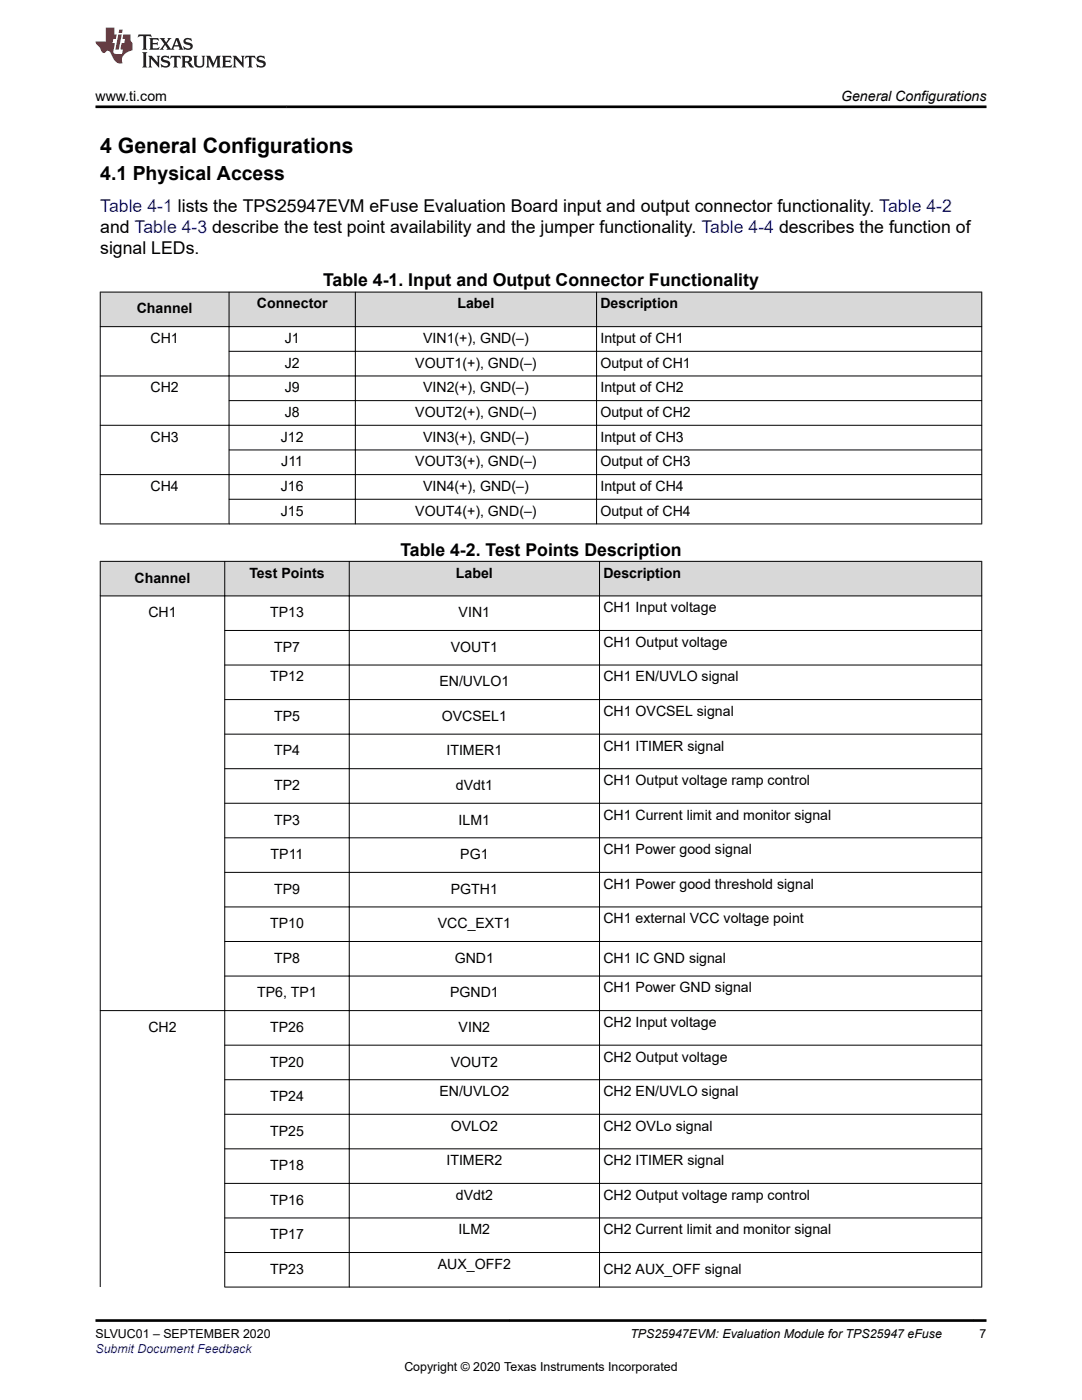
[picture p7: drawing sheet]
<svg xmlns="http://www.w3.org/2000/svg" width="216mm" height="279mm" viewBox="0 0 216 279" stroke-linecap="round" stroke-linejoin="round" font-family="sans-serif">
<defs><g id="words">
<text font-size="4.2" x="20" y="30.5">4 General Configurations</text>
<text font-size="3.9" x="20" y="35.9">4.1 Physical Access</text>
<g font-size="3.5">
<text x="20" y="46.5">and Table 4-3 describe the test point availability and the jumper functionality. Table 4-4 describes the function of</text>
<text x="20" y="50.8">signal LEDs.</text>
<text x="64.5" y="57.1">Table 4-1. Input and Output Connector Functionality</text>
<text x="79.9" y="110.9">Table 4-2. Test Points Description</text>
</g>
<text font-size="3.5" fill="#00f" x="20" y="42.3">Table 4-1 lists the TPS25947EVM eFuse Evaluation Board input and output connector functionality. Table 4-2</text>
<g font-size="2.8">
<text x="19.1" y="20.2">www.ti.com</text>
<text x="167.8" y="20.2">General Configurations</text>
<text x="27.3" y="62.6">Channel</text>
<text x="51.2" y="61.6">Connector</text>
<text x="91.3" y="61.6">Label</text>
<text x="119.8" y="61.6">Description</text>
<text x="30" y="68.5">CH1</text>
<text x="56.8" y="68.5">J1</text>
<text x="84.4" y="68.5">VIN1(+), GND(–)</text>
<text x="119.8" y="68.5">Intput of CH1</text>
<text x="56.8" y="73.4">J2</text>
<text x="82.9" y="73.4">VOUT1(+), GND(–)</text>
<text x="119.8" y="73.4">Output of CH1</text>
<text x="30" y="78.3">CH2</text>
<text x="56.8" y="78.3">J9</text>
<text x="56.8" y="83.2">J8</text>
<text x="82.9" y="83.2">VOUT2(+), GND(–)</text>
<text x="84.4" y="78.3">VIN2(+), GND(–)</text>
<text x="119.8" y="78.3">Intput of CH2</text>
<text x="119.8" y="83.2">Output of CH2</text>
<text x="30" y="88.1">CH3</text>
<text x="56" y="88.1">J12</text>
<text x="84.4" y="88.1">VIN3(+), GND(–)</text>
<text x="119.8" y="88.1">Intput of CH3</text>
<text x="56.1" y="93.1">J11</text>
<text x="82.9" y="93.1">VOUT3(+), GND(–)</text>
<text x="119.8" y="93.1">Output of CH3</text>
<text x="30" y="98">CH4</text>
<text x="56" y="98">J16</text>
<text x="84.4" y="98">VIN4(+), GND(–)</text>
<text x="119.8" y="98">Intput of CH4</text>
<text x="56" y="102.9">J15</text>
<text x="82.9" y="102.9">VOUT4(+), GND(–)</text>
<text x="119.8" y="102.9">Output of CH4</text>
<text x="26.9" y="116.3">Channel</text>
<text x="49.8" y="115.3">Test Points</text>
<text x="91" y="115.3">Label</text>
<text x="120.4" y="115.3">Description</text>
<text x="29.6" y="123.2">CH1</text>
<text x="53.9" y="123.2">TP13</text>
<text x="91.5" y="123.2">VIN1</text>
<text x="120.4" y="122.2">CH1 Input voltage</text>
<text x="54.7" y="130.1">TP7</text>
<text x="90" y="130.1">VOUT1</text>
<text x="120.4" y="129.1">CH1 Output voltage</text>
<text x="53.9" y="136">TP12</text>
<text x="87.7" y="137">EN/UVLO1</text>
<text x="120.4" y="136">CH1 EN/UVLO signal</text>
<text x="54.7" y="143.9">TP5</text>
<text x="88.1" y="143.9">OVCSEL1</text>
<text x="120.4" y="142.9">CH1 OVCSEL signal</text>
<text x="120.4" y="149.8">CH1 ITIMER signal</text>
<text x="54.7" y="150.8">TP4</text>
<text x="89.1" y="150.8">ITIMER1</text>
<text x="54.7" y="157.7">TP2</text>
<text x="91" y="157.7">dVdt1</text>
<text x="120.4" y="156.7">CH1 Output voltage ramp control</text>
<text x="54.7" y="164.6">TP3</text>
<text x="91.5" y="164.6">ILM1</text>
<text x="120.4" y="163.6">CH1 Current limit and monitor signal</text>
<text x="54" y="171.5">TP11</text>
<text x="91.8" y="171.5">PG1</text>
<text x="120.4" y="170.5">CH1 Power good signal</text>
<text x="54.7" y="178.4">TP9</text>
<text x="90" y="178.4">PGTH1</text>
<text x="120.4" y="177.4">CH1 Power good threshold signal</text>
<text x="53.9" y="185.3">TP10</text>
<text x="87.4" y="185.3">VCC_EXT1</text>
<text x="120.4" y="184.3">CH1 external VCC voltage point</text>
<text x="54.7" y="192.2">TP8</text>
<text x="90.7" y="192.2">GND1</text>
<text x="120.4" y="192.2">CH1 IC GND signal</text>
<text x="51.3" y="199.1">TP6, TP1</text>
<text x="89.8" y="199.1">PGND1</text>
<text x="120.4" y="198.1">CH1 Power GND signal</text>
<text x="29.6" y="206">CH2</text>
<text x="53.9" y="206">TP26</text>
<text x="91.5" y="206">VIN2</text>
<text x="120.4" y="205">CH2 Input voltage</text>
<text x="53.9" y="212.8">TP20</text>
<text x="90" y="212.8">VOUT2</text>
<text x="120.4" y="211.9">CH2 Output voltage</text>
<text x="53.9" y="219.7">TP24</text>
<text x="87.7" y="218.8">EN/UVLO2</text>
<text x="120.4" y="218.8">CH2 EN/UVLO signal</text>
<text x="53.9" y="226.6">TP25</text>
<text x="90" y="225.7">OVLO2</text>
<text x="120.4" y="225.7">CH2 OVLo signal</text>
<text x="53.9" y="233.5">TP18</text>
<text x="89.1" y="232.5">ITIMER2</text>
<text x="120.4" y="232.5">CH2 ITIMER signal</text>
<text x="91" y="239.4">dVdt2</text>
<text x="120.4" y="239.4">CH2 Output voltage ramp control</text>
<text x="53.9" y="240.4">TP16</text>
<text x="53.9" y="247.3">TP17</text>
<text x="91.5" y="246.3">ILM2</text>
<text x="120.4" y="246.3">CH2 Current limit and monitor signal</text>
<text x="53.9" y="254.2">TP23</text>
<text x="87.4" y="253.2">AUX_OFF2</text>
<text x="120.4" y="254.2">CH2 AUX_OFF signal</text>
</g>
<g font-size="2.5">
<text x="19.1" y="267.1">SLVUC01 – SEPTEMBER 2020</text>
<text x="125.8" y="267.1">TPS25947EVM: Evaluation Module for TPS25947 eFuse</text>
<text x="195.5" y="267.1">7</text>
<text x="80.7" y="273.5">Copyright © 2020 Texas Instruments Incorporated</text>
</g>
<text font-size="2.5" fill="#00f" x="19.1" y="270">Submit Document Feedback</text>
</g></defs>
<g fill="#d8d8d8">
<path d="M20 58.3h175.9v6.9h-175.9z" fill-rule="evenodd"/>
<path d="M20.1 58.4h25.5v6.7h-25.5z" fill-rule="evenodd"/>
<path d="M45.8 58.4h25v6.7h-25z" fill-rule="evenodd"/>
<path d="M71 58.4h48v6.7h-48z" fill-rule="evenodd"/>
<path d="M119.1 58.4h76.7v6.7h-76.7z" fill-rule="evenodd"/>
</g>
<g fill="none" stroke="#000" stroke-width=".2">
<path d="M19.9 58.3h176.1M20 58.2v46.4M45.7 58.2v46.4M70.9 58.2v46.4M119 58.2v46.4M195.9 58.2v46.4M19.9 65.2h176.1M19.9 75h176.1M45.6 70.1h150.4M45.6 80h150.4M19.9 84.9h176.1M19.9 94.7h176.1"/>
<path d="M45.6 89.8h150.4M45.6 99.6h150.4M19.9 104.6h176.1"/>
</g>
<g fill="#d8d8d8">
<path d="M20 112h175.9v6.9h-175.9z" fill-rule="evenodd"/>
<path d="M20.1 112.1h24.7v6.8h-24.7z" fill-rule="evenodd"/>
<path d="M44.9 112.1h24.7v6.8h-24.7z" fill-rule="evenodd"/>
<path d="M69.8 112.1h49.8v6.8h-49.8z" fill-rule="evenodd"/>
<path d="M119.7 112.1h76.1v6.8h-76.1z" fill-rule="evenodd"/>
</g>
<g fill="none" stroke="#000" stroke-width=".2">
<path d="M19.9 112h176.1M19.9 118.9h176.1M20 112v144.9M44.8 112v144.9M69.7 112v144.9M119.6 112v144.9M195.9 112v144.9M44.8 125.8h151.2M44.8 132.7h151.2M44.8 139.6h151.2M44.8 146.5h151.2M44.8 153.4h151.2"/>
<path d="M44.8 160.3h151.2M44.8 167.2h151.2M44.8 174.1h151.2M44.8 181h151.2M44.8 187.9h151.2M44.8 194.8h151.2M44.8 208.6h151.2M44.8 215.5h151.2M196 201.7h-176.1M44.8 222.4h151.2M44.8 229.3h151.2M44.8 236.2h151.2"/>
<path d="M44.8 243.1h151.2M44.8 250h151.2M44.8 256.9h151.2"/>
</g>
<path d="M27.7 6.9l-.2 .6 .5-.3h.6v.2v2.1l-.2 .4h1l-.2-.4v-2.1v-.2h.5l.5 .3-.1-.6zM29.8 7.6l.2 .4v1.5l-.2 .4h1.9l.1-.6a1.08 1.08 0 0 1-1.3 .2v-.7h.6l.4 .2v-.6l-.4 .2h-.6v-.6l.2-.1a1 1 0 0 1 1 .3l-.1-.6zM31.8 7.6l1 1.2-1 1.1h.9l-.2-.2 .4-.7 .5 .7-.2 .2h1.6l-.2-.2 .1-.4h1l.1 .4-.1 .2h.9l-.2-.3-.8-2h-.5l-1 2.2-.8-1.1 .9-1.1h-.8l.2 .2-.5 .7-.3-.7 .1-.2zM35.2 8l.4 1h-.8zM36.8 7.7a.65 .65 0 0 0-.2 .8 .65 .65 0 0 0 .6 .4l.7 .2 .1 .2a.79 .79 0 0 1-.7 .4 .79 .79 0 0 1-.7-.5l.1 .7 .2-.1a.93 .93 0 0 0 1.1 .1 .93 .93 0 0 0 .4-1 1.46 1.46 0 0 0-1.2-.5l-.1-.4a1.09 1.09 0 0 1 1.2 .2l-.2-.6-.1 .1-.6-.1zM28.4 10.4l.2 .4v2.3l-.2 .4h1l-.2-.4v-2.3l.2-.4zM29.6 11.1l.2 .4v1.6l-.2 .4h.8l-.3-.4v-1.4l1.7 1.8v-2l.2-.4h-.8l.2 .2 .1 1.2-1.2-1.4zM32.3 11.3a.65 .65 0 0 0-.2 .7 .65 .65 0 0 0 .7 .4l.6 .2 .1 .2a.79 .79 0 0 1-.7 .4 .79 .79 0 0 1-.7-.5l.1 .8 .2-.2a.93 .93 0 0 0 1.1 .1 .93 .93 0 0 0 .4-.9 1.46 1.46 0 0 0-1.2-.6l-.1-.4a1.09 1.09 0 0 1 1.2 .2l-.2-.6-.1 .1-.6-.1zM34.1 11.1l-.1 .7a.63 .63 0 0 1 .7-.4l.1 1.7-.3 .4h1l-.2-.4v-1.7a.66 .66 0 0 1 .8 .4l-.1-.7zM36.2 11.1l.2 .4v1.6l-.2 .4h.9l-.2-.2v-.8h.5l.1 .2a.79 .79 0 0 0 1.2 .7l-1-1a.61 .61 0 0 0 .6-.6 .61 .61 0 0 0-.5-.6zM36.9 11.5l.2-.1a.47 .47 0 0 1 .5 .1 .47 .47 0 0 1 .1 .5l-.2 .2h-.6zM38.5 11.1l.2 .2a2.27 2.27 0 0 0 .4 2 1.04 1.04 0 0 0 1.7-.6v-1.4l.2-.2h-.8l.2 .4v1.2a.6 .6 0 0 1-.6 .5 .6 .6 0 0 1-.6-.5v-1.2l.3-.4zM41.1 11.1l.2 .4v1.6l-.2 .4h.7l-.2-.4v-1.5l.9 1.9 .8-1.9v1.5l-.2 .4h1l-.3-.4v-1.6l.3-.4h-.8l-.7 1.5-.7-1.5zM44.3 11.1l.2 .4v1.6l-.2 .4h1.9l.1-.6a1.09 1.09 0 0 1-1.3 .1v-.6h.6l.4 .2v-.7l-.4 .2h-.6v-.5l.2-.2a1.01 1.01 0 0 1 1 .3l-.1-.6zM46.4 11.1l.3 .4v1.6l-.3 .4h.8l-.2-.4v-1.4l1.6 1.8v-2l.2-.4h-.7l.2 .2v1.2l-1.2-1.4zM49 11.1l-.1 .7a.63 .63 0 0 1 .8-.4v1.7l-.3 .4h1l-.2-.4v-1.7a.66 .66 0 0 1 .8 .4l-.1-.7zM51.4 11.3a.65 .65 0 0 0-.2 .7 .65 .65 0 0 0 .6 .4l.6 .2 .2 .2a.79 .79 0 0 1-.8 .4 .79 .79 0 0 1-.6-.5l.1 .8 .2-.2a.93 .93 0 0 0 1 .1 .93 .93 0 0 0 .5-.9 1.46 1.46 0 0 0-1.3-.6l-.1-.4a1.09 1.09 0 0 1 1.3 .2l-.2-.6-.2 .1-.5-.1z" fill="#231f20"/>
<path d="M21.1 5.5v2.8h-2v.3l.9 1a.95 .95 0 0 0 .9 .9 .59 .59 0 0 1 .6-.3 .59 .59 0 0 1 .5 .3l.4 .8a1.59 1.59 0 0 0 2.1 1.3 1.61 1.61 0 0 1 1-2.2l1-.4-.1-1.5a1.59 1.59 0 0 1-.4-1.6h-1.4l-.2 .9h.5l-.1 .8h-.5l-.2 1v.2l.4 .1-.2 .9h-.6a.73 .73 0 0 1-1.1-.7l.3-1.5h-.5l.2-.8h.5l.2-.9h-.5v-1.4zM23.6 6.9l-.6 3h.7l.6-3zM23.8 5.9l-.1 .7h.7l.1-.7z" fill="#ed1c24"/>
<path d="M19.1 21.3h177.8M19.1 263.5h177.8" fill="none" stroke="#000" stroke-width=".53"/>
<use href="#words"/>
</svg>
